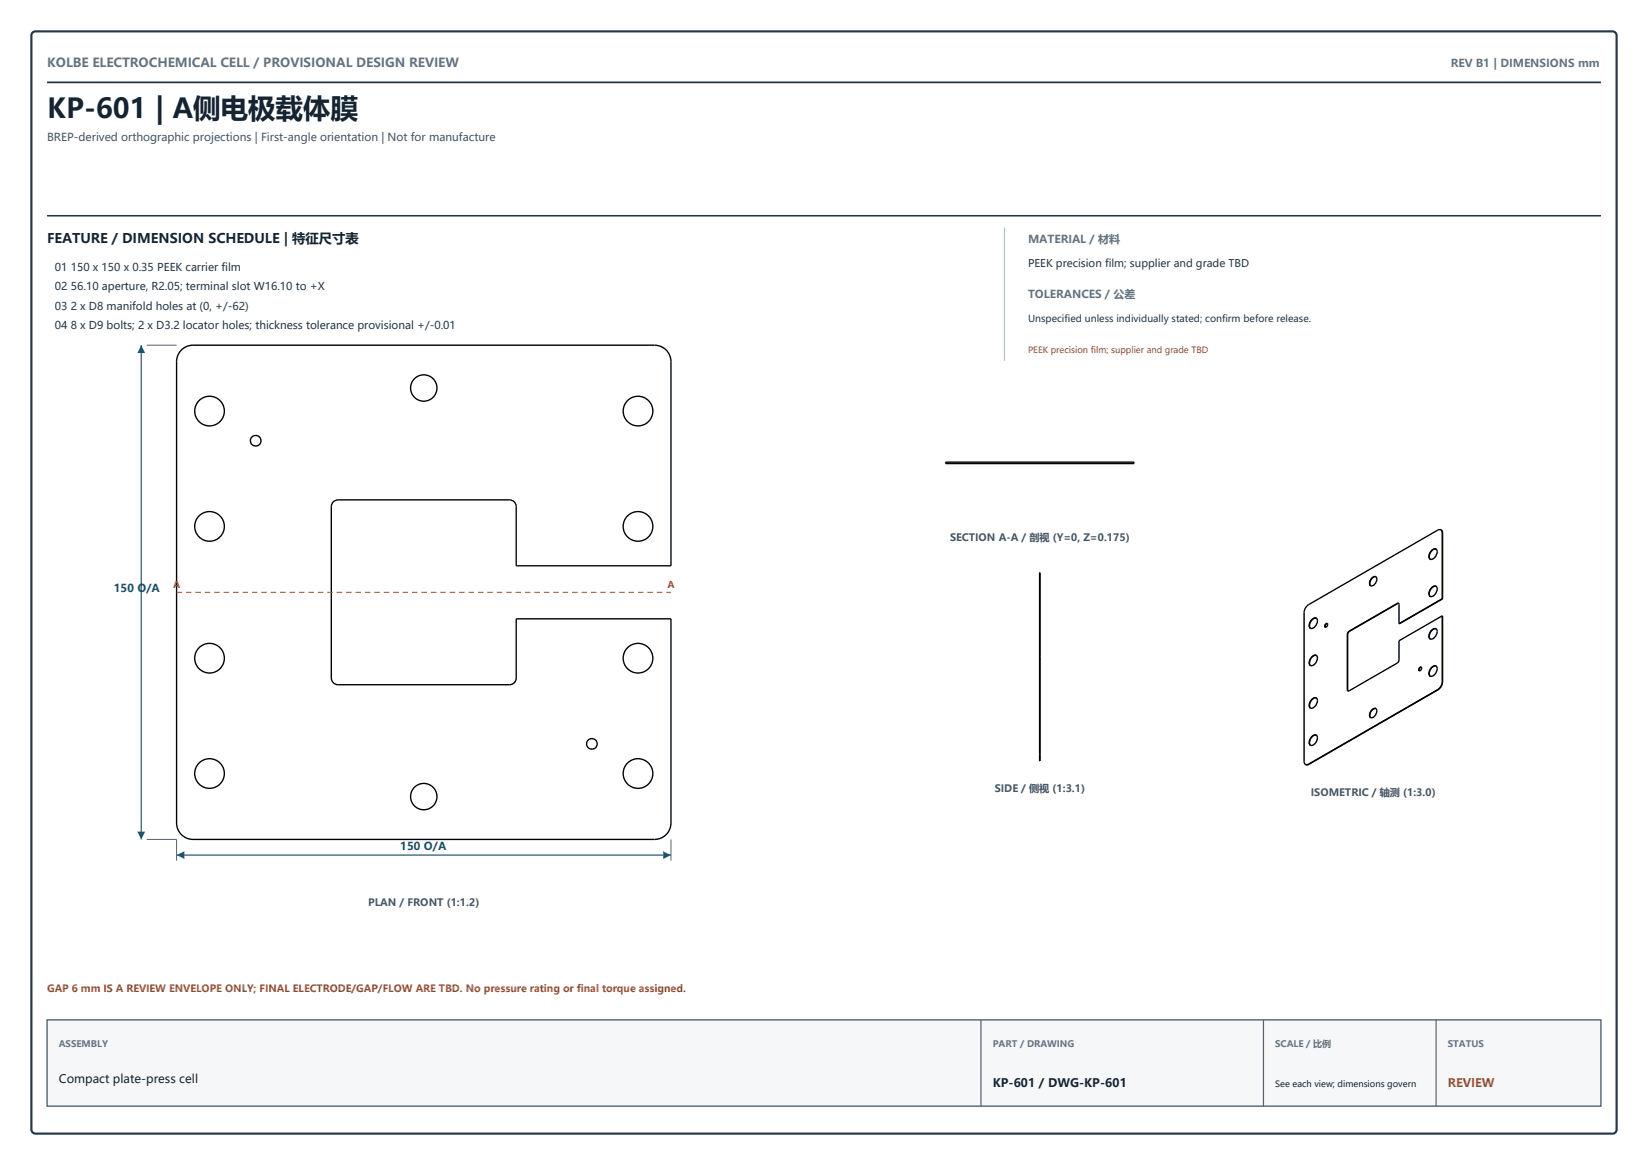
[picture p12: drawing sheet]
<svg xmlns="http://www.w3.org/2000/svg" width="315mm" height="223mm" viewBox="0 0 315 223" stroke-linecap="round" stroke-linejoin="round" font-family="sans-serif">
<defs><g id="words">
<text font-size="5.3" fill="#162331" x="9" y="22.5">KP-601 | A侧电极载体膜</text>
<text font-size="2.5" fill="#162331" x="9" y="46.5">FEATURE / DIMENSION SCHEDULE | 特征尺寸表</text>
<text font-size="2.4" fill="#607283" x="9" y="12.7">KOLBE ELECTROCHEMICAL CELL / PROVISIONAL DESIGN REVIEW</text>
<g font-size="2.3" fill="#162331">
<text x="11.3" y="207">Compact plate-press cell</text>
<text x="189.8" y="207.8">KP-601 / DWG-KP-601</text>
</g>
<text font-size="2.3" fill="#9b4b2a" x="276.8" y="207.8">REVIEW</text>
<g font-size="2.1" fill="#607283">
<text x="277.3" y="12.7">REV B1 | DIMENSIONS mm</text>
<text x="196.5" y="46.5">MATERIAL / 材料</text>
<text x="196.5" y="57">TOLERANCES / 公差</text>
</g>
<text font-size="2.1" fill="#435464" x="9" y="27">BREP-derived orthographic projections | First-angle orientation | Not for manufacture</text>
<g font-size="2.1" fill="#243647">
<text x="10.5" y="51.7">01 150 x 150 x 0.35 PEEK carrier film</text>
<text x="10.5" y="55.5">02 56.10 aperture, R2.05; terminal slot W16.10 to +X</text>
<text x="10.5" y="59.3">03 2 x D8 manifold holes at (0, +/-62)</text>
<text x="10.5" y="63">04 8 x D9 bolts; 2 x D3.2 locator holes; thickness tolerance provisional +/-0.01</text>
</g>
<g font-size="2.1" fill="#14526f">
<text x="21.8" y="113.2">150 O/A</text>
<text x="76.5" y="162.6">150 O/A</text>
</g>
<text font-size="2" fill="#243647" x="196.5" y="51">PEEK precision film; supplier and grade TBD</text>
<g font-size="1.9" fill="#435464">
<text x="181.6" y="103.5">SECTION A-A / 剖视 (Y=0, Z=0.175)</text>
<text x="190.1" y="151.5">SIDE / 侧视 (1:3.1)</text>
<text x="250.5" y="152.2">ISOMETRIC / 轴测 (1:3.0)</text>
<text x="70.3" y="173.2">PLAN / FRONT (1:1.2)</text>
</g>
<text font-size="1.9" fill="#9b4b2a" x="9" y="189.8">GAP 6 mm IS A REVIEW ENVELOPE ONLY; FINAL ELECTRODE/GAP/FLOW ARE TBD. No pressure rating or final torque assigned.</text>
<text font-size="1.8" fill="#243647" x="196.5" y="61.5">Unspecified unless individually stated; confirm before release.</text>
<g font-size="1.8" fill="#9b4b2a">
<text x="33.1" y="112.4">A</text>
<text x="127.6" y="112.4">A</text>
</g>
<g font-size="1.7" fill="#607283">
<text x="11.3" y="200.2">ASSEMBLY</text>
<text x="189.8" y="200.2">PART / DRAWING</text>
<text x="243.8" y="200.2">SCALE / 比例</text>
<text x="276.8" y="200.2">STATUS</text>
</g>
<text font-size="1.6" fill="#9b4b2a" x="196.5" y="67.5">PEEK precision film; supplier and grade TBD</text>
<text font-size="1.6" fill="#162331" x="243.8" y="207.8">See each view; dimensions govern</text>
</g></defs>
<path d="M6.2 6.2l.5-.2h301.5a.81 .81 0 0 1 .8 .7v209.3a.75 .75 0 0 1-.8 .7h-301.5a.81 .81 0 0 1-.7-.7v-209.3z" fill="none" stroke="#243647" stroke-width=".41"/>
<path d="M9 15.7h297" fill="none" stroke="#243647" stroke-width=".34"/>
<g fill="none" stroke="#000" stroke-width=".26">
<path d="M34.7 66.9a3.1 3.1 0 0 1 2.2-.9h88.2a3.1 3.1 0 0 1 3.1 3.2v39h-29.5v-11.3a1.29 1.29 0 0 0-1.3-1.3h-32.8a1.29 1.29 0 0 0-1.3 1.3v32.7a1.29 1.29 0 0 0 1.3 1.3h32.8a1.29 1.29 0 0 0 1.3-1.3v-11.3h29.5v39a3.1 3.1 0 0 1-3.1 3.2h-88.2a3.2 3.2 0 0 1-3.2-3.2v-88.1a3.1 3.1 0 0 1 1-2.3zM180.8 88.4h36v.2h-36zM198.7 109.5l.1 36zM250.7 118.5l.6-.4a.68 .68 0 0 1 .4 1.2l-.4 .5a.57 .57 0 0 1-.6 .4 .57 .57 0 0 1-.5-.6l.3-.8zM251.6 118.2a1.33 1.33 0 0 0-1.1 1.9M253.4 119.3l.2-.1a.34 .34 0 0 1 .1 .5 .34 .34 0 0 1-.5 .1zM253.7 119.2l-.3 .3-.1 .4M262.2 110.5l.5-.3a.61 .61 0 0 1 .4 1l-.2 .3a.69 .69 0 0 1-1.1 .3 1.34 1.34 0 0 1 .4-1.3zM263 110.3a1.19 1.19 0 0 0-1 1.7M267.3 115.4l-9.5 5.5-.2 .4 .1 10.8M267.4 119.2v-3.6l-.2-.3-9.4 5.5-.3 .5v10.6l.1 .2M273.6 112.4l.6-.4a.69 .69 0 0 1 .4 1.2l-.4 .5a.57 .57 0 0 1-.6 .4 .57 .57 0 0 1-.5-.6l.3-.8z"/>
<path d="M273.6 105.3l.6-.4a.68 .68 0 0 1 .4 1.2l-.4 .5a.57 .57 0 0 1-.6 .4 .57 .57 0 0 1-.5-.6l.3-.8zM274.5 112.1a1.33 1.33 0 0 0-1.1 1.9M274.5 105a1.33 1.33 0 0 0-1.1 1.9M275.4 101.3l-.6 .1-24.7 14.2-.6 .7-.2 .8v28.5l.2 .6M275.4 101.3l.2 .2 .1 .4v12.6M275.4 101.3l.3 .6v12.6M275.7 117.7v12.7l-.1 .6-.3 .5-.4 .4-24.7 14.2-.4 .1h-.3M275.7 117.7v12.6l-.2 .7-.4 .7-25 14.4-.6 .1M275.7 117.7l-8.3 4.8v3.7l-.4 .6-9.1 5.3h-.3M275.7 114.5l-8.3 4.7M275.7 114.5h.1M198.7 125.6h.1"/>
<path d="M198.7 129.4h.1M250.7 133.7l.6-.3a.68 .68 0 0 1 .4 1.1l-.4 .6a.56 .56 0 0 1-.6 .3 .56 .56 0 0 1-.5-.5l.3-.8zM250.7 125.6l.6-.3a.68 .68 0 0 1 .4 1.1l-.4 .5a.56 .56 0 0 1-.6 .4 .56 .56 0 0 1-.5-.6l.3-.7zM251.6 133.5a1.33 1.33 0 0 0-1.1 1.9M251.6 125.3a1.33 1.33 0 0 0-1.1 2M262.2 135.7l.5-.3a.61 .61 0 0 1 .4 1.1l-.2 .2a.69 .69 0 0 1-1.1 .3 1.34 1.34 0 0 1 .4-1.3zM263 135.5a1.19 1.19 0 0 0-1 1.7M271.4 127.6l.1-.1a.34 .34 0 0 1 .2 .5 .34 .34 0 0 1-.5 .1zM271.7 127.6l-.4 .2v.5M273.6 120.5l.6-.3a.69 .69 0 0 1 .4 1.1l-.4 .6a.56 .56 0 0 1-.6 .3 .56 .56 0 0 1-.5-.6l.3-.7zM273.6 127.6l.6-.3a.68 .68 0 0 1 .4 1.1l-.4 .6a.56 .56 0 0 1-.6 .3 .56 .56 0 0 1-.5-.5l.3-.8zM274.5 127.4a1.33 1.33 0 0 0-1.1 1.9"/>
<path d="M274.5 120.2a1.33 1.33 0 0 0-1.1 2M250.7 140.8l.6-.3a.69 .69 0 0 1 .4 1.1l-.4 .6a.57 .57 0 0 1-.6 .4 .57 .57 0 0 1-.5-.6l.3-.8zM251.6 140.6a1.33 1.33 0 0 0-1.1 1.9"/>
<circle cx="40" cy="78.6" r="2.84"/>
<circle cx="81" cy="74.2" r="2.52"/>
<circle cx="121.9" cy="78.6" r="2.84"/>
<circle cx="48.9" cy="84.3" r="1.01"/>
<circle cx="40" cy="100.6" r="2.84"/>
<circle cx="121.9" cy="100.6" r="2.84"/>
<circle cx="40" cy="125.8" r="2.84"/>
<circle cx="121.9" cy="125.8" r="2.84"/>
<circle cx="40" cy="147.9" r="2.84"/>
<circle cx="81" cy="152.3" r="2.52"/>
<circle cx="113.1" cy="142.2" r="1.01"/>
<circle cx="121.9" cy="147.9" r="2.84"/>
</g>
<path d="M33.7 113.2h94.5" fill="none" stroke="#b14b27" stroke-width=".19" stroke-dasharray="1.1 .7" stroke-linecap="butt"/>
<path d="M33.7 160.5v4.1M128.2 160.5v4.1" fill="none" stroke="#526171" stroke-width=".19"/>
<path d="M33.7 163.5h94.5" fill="none" stroke="#246b8e" stroke-width=".26"/>
<path d="M33.7 163.5l1.6-.7v1.5zM126.7 162.8v1.5l1.5-.8z" fill="#246b8e"/>
<path d="M28.1 66h5.6M28.1 160.5h5.6" fill="none" stroke="#526171" stroke-width=".19"/>
<path d="M27 66v94.5" fill="none" stroke="#246b8e" stroke-width=".26"/>
<path d="M27 66l-.7 1.5h1.5zM26.3 159h1.5l-.8 1.5z" fill="#246b8e"/>
<path d="M9 41.3h297" fill="none" stroke="#243647" stroke-width=".3"/>
<path d="M192 43.5v25.5" fill="none" stroke="#b4c0ca" stroke-width=".22"/>
<path d="M9 195h297v16.5h-297z" fill="#f5f7f8" stroke="#526171" stroke-width=".26"/>
<path d="M187.5 195v16.5M241.5 195v16.5M274.5 195v16.5" fill="none" stroke="#526171" stroke-width=".22"/>
<use href="#words"/>
</svg>
